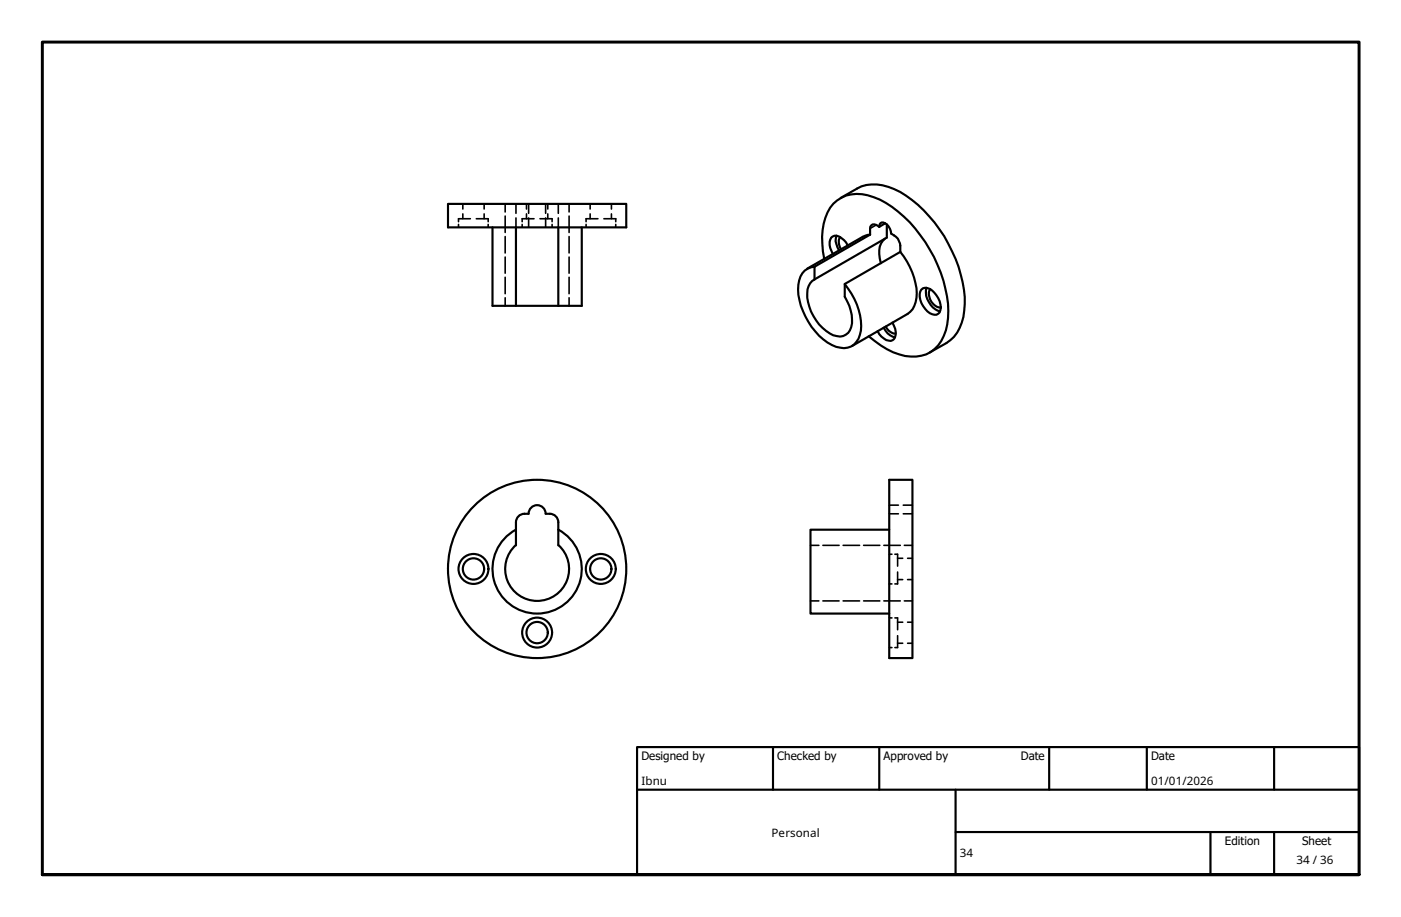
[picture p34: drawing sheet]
<svg xmlns="http://www.w3.org/2000/svg" width="330mm" height="216mm" viewBox="0 0 330 216" stroke-linecap="round" stroke-linejoin="round" font-family="sans-serif">
<defs><g id="words">
<g font-size="2.7">
<text x="151" y="179">Designed by</text>
<text x="183" y="179">Checked by</text>
<text x="208" y="179">Approved by</text>
<text x="240.3" y="178.9">Date</text>
<text x="271" y="178.9">Date</text>
<text x="151" y="184.8">Ibnu</text>
<text x="271" y="184.8">01/01/2026</text>
<text x="181.7" y="197">Personal</text>
<text x="226" y="201.9">34</text>
<text x="288.4" y="199">Edition</text>
<text x="305.2" y="203.4">34 / 36</text>
<text x="306.6" y="199">Sheet</text>
</g>
</g></defs>
<!-- layer: Visible (ISO) -->
<g fill="none" stroke="#000" stroke-width=".51">
<path d="M105.5 48h41.9v5.5h-41.9zM116 53.5v18.5h5.5M121.5 53.5v18.5h9.9M131.4 53.5v18.5M137 53.5v18.5h-5.6M196.9 55.5a3.7 3.7 0 0 0 .6 3.5M197.8 55.8a2.71 2.71 0 0 0 .2 2.9M197.9 46.6l3.9-2.2a9.5 9.5 0 0 1 8.7 .1 29.8 29.8 0 0 1 13.7 14.7 26 26 0 0 1 2.6 15.4 9 9 0 0 1-4 6.2l-3.9 2.2M199.6 57.8a3.8 3.8 0 0 0-3.1-2.3 2.08 2.08 0 0 0-1 2.9l.6 1.4M204.9 55.2l-1.8 .6-13 7.4M204.9 55.2l-13.1 7.6M207 53.4l.3-.8a1.74 1.74 0 0 1 2.2 1.3l.3 1.1a3.6 3.6 0 0 1 2.2 4.3"/>
<path d="M207 53.4l-.7-.4a.93 .93 0 0 0-1-.1 .93 .93 0 0 0-.4 .9v1.4M208.3 56.2a4.4 4.4 0 0 0-1.2 4.7l.3 1.1M208.4 52.6l-1.4 .8M208.8 52.8v3.1l-17 9.9M212 59.3l-13.1 7.6v2.9a8.6 8.6 0 0 1 1.2 8 2.92 2.92 0 0 1-3.9 1.1 11.3 11.3 0 0 1-6.1-10.8 3.4 3.4 0 0 1 1.7-2.3M212 59.3a16.1 16.1 0 0 1 3.8 10.8 5.2 5.2 0 0 1-2.1 3.8l-13.1 7.6M191.8 62.8a4.1 4.1 0 0 0-3.8 4.3 15.2 15.2 0 0 0 4 10.9 9.8 9.8 0 0 0 6.7 4 3.9 3.9 0 0 0 3.7-3.1 13.4 13.4 0 0 0-2.7-10.9l-.8-1.1M191.8 62.8v3M194.1 61a16.3 16.3 0 0 1 1.4-12.1 7.8 7.8 0 0 1 8.8-2.9 23.3 23.3 0 0 1 12.4 9.4 31.6 31.6 0 0 1 6.6 17.8 10.9 10.9 0 0 1-4.2 9.7 10.3 10.3 0 0 1-10.2-.7l-4.4-3M208 77.2a4.1 4.1 0 0 0 2.7 2.2M208.5 76.9a2.58 2.58 0 0 0 2.4 1.6M210.1 75.9a3.3 3.3 0 0 1 .1 4.2 2.34 2.34 0 0 1-2.7-.9l-.9-1.2"/>
<path d="M216.9 68.2a2.09 2.09 0 0 1 3.1 .7 4.5 4.5 0 0 1 1.2 4.6 1.89 1.89 0 0 1-2.9-.2 4.3 4.3 0 0 1-1.4-5.1zM218.1 67.8a4.9 4.9 0 0 0 3.2 5.5M219 68.1a3.1 3.1 0 0 0 2.5 4.3M209.4 113h5.4v41.9h-5.4zM121.4 128.3a7.5 7.5 0 0 0-.4 10.9 7.5 7.5 0 0 0 10.9 0 7.5 7.5 0 0 0-.4-10.9M121.5 124.7a10.5 10.5 0 0 0-3.2 15.9 10.5 10.5 0 0 0 16.3 0 10.5 10.5 0 0 0-3.1-15.9M123.4 121l1.1-.1a2 2 0 0 1 2-2 2 2 0 0 1 2 2l1 .1M123.5 121a2 2 0 0 0-2 2v5.4M129.4 121a2 2 0 0 1 2 2v5.4M209.4 124.7h-18.6v19.8h18.6"/>
<circle cx="111.5" cy="134" r="3.5"/>
<circle cx="111.5" cy="134" r="2.51"/>
<circle cx="126.5" cy="134" r="21"/>
<circle cx="141.4" cy="134" r="3.5"/>
<circle cx="141.4" cy="134" r="2.51"/>
<circle cx="126.5" cy="148.9" r="3.5"/>
<circle cx="126.5" cy="148.9" r="2.51"/>
</g>
<!-- layer: Visible Narrow (ISO) -->
<path d="M206.3 53l-1.4 .8" fill="none" stroke="#000" stroke-width=".38"/>
<!-- layer: Hidden (ISO) -->
<g fill="none" stroke="#000" stroke-width=".38">
<path d="M107.9 52.8v.7M109 48v1.2M109 50.4v1.1M110.7 51.5h-2.8v.7M112.1 51.5h2.8v.7M114 48v1.2M114 50.4v1.1M114.9 52.8v.7M118.9 48v1.9M118.9 50.9v3.8M118.9 55.7v3.9M121.5 48v2.2"/>
<path d="M121.5 51.3v2.2M122.9 52.8v.7M124 48v1.2M124 50.4v1.1M124.5 48v2.2M124.5 51.3v2.2M125.7 51.5h-2.8v.7M127.1 51.5h2.9v.7M128.5 48v2.2M128.5 51.3v2.2M129 48v1.2M129 50.4v1.1"/>
<path d="M130 52.8v.7M131.4 48v2.2M131.4 51.3v2.2M134 48v1.9M134 50.9v3.8M134 55.7v3.9M138 52.8v.7M138.9 48v1.2M138.9 50.4v1.1M140.8 51.5h-2.8v.7M142.2 51.5h2.8v.7M144 48v1.2"/>
<path d="M144 50.4v1.1M145 52.8v.7M118.9 60.5v3.8M118.9 65.3v3.9M118.9 70.1v1.9M134 60.5v3.8M134 65.3v3.9M134 70.1v1.9M209.4 118.9h2.1M212.7 118.9h2.1M190.8 128.4h2M193.7 128.4h3.8"/>
<path d="M198.5 128.4h3.9M203.3 128.4h3.8M208.1 128.4h3.9M209.4 121h2.1M209.4 137.5h.6M209.4 130.5h.6M210.7 130.5h.6v2.8M211.3 134.7v2.8h-.6M211.3 136.5h1.2M211.3 131.4h1.2M212.7 121h2.1M212.9 128.4h1.9"/>
<path d="M213.7 136.5h1.1M213.7 131.4h1.1M190.8 141.5h2M193.7 141.5h3.8M198.5 141.5h3.9M203.3 141.5h3.8M208.1 141.5h3.9M209.4 152.5h.6M209.4 145.5h.6M210.7 145.5h.6v2.8M211.3 149.7v2.8h-.6M211.3 151.4h1.2"/>
<path d="M211.3 146.5h1.2M212.9 141.5h1.9M213.7 151.4h1.1M213.7 146.5h1.1"/>
</g>
<!-- layer: Border (ISO) -->
<path d="M10 205.9v-196h310v196h-310h310" fill="none" stroke="#000" stroke-width=".7"/>
<!-- layer: Title (ISO) -->
<path d="M150 175.9h170v30h-170zM182 175.9v10M207 175.9v10M247 175.9v10M270 175.9v10M300 175.9v10M150 185.9h170M225 195.9h95M225 185.9v20M285 195.9v10M300 195.9v10" fill="none" stroke="#000" stroke-width=".51"/>
<use href="#words"/>
</svg>
